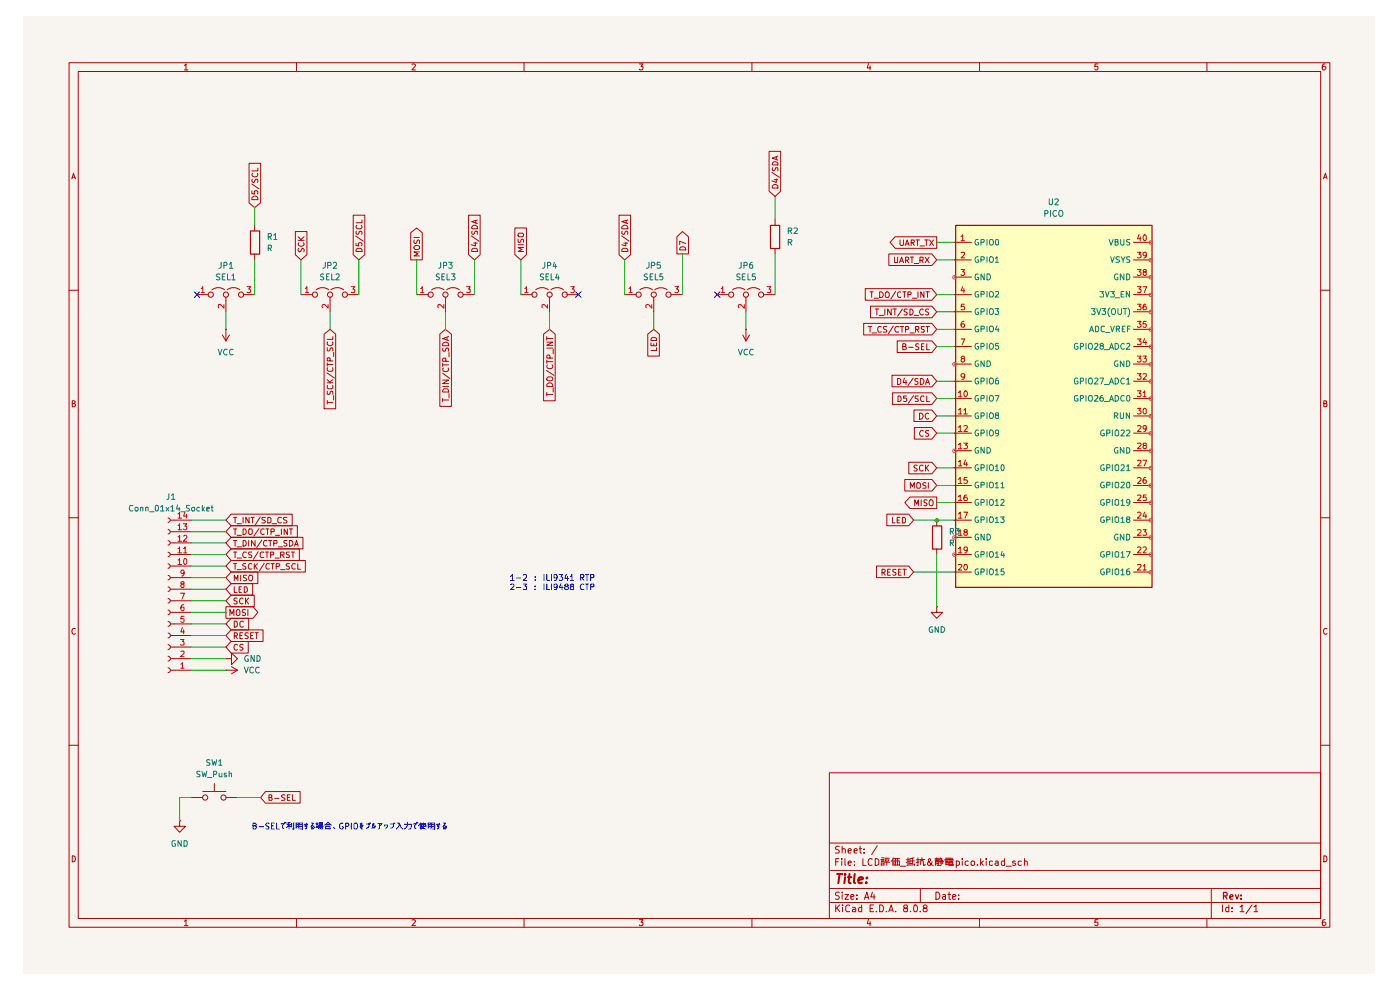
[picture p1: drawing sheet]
<svg xmlns="http://www.w3.org/2000/svg" width="297mm" height="210mm" viewBox="0 0 297 210" stroke-linecap="round" stroke-linejoin="round" font-family="sans-serif">
<path d="M5 3.4h286.8v203.2h-286.8z" fill="#f8f4f0"/>
<g fill="none" stroke="#b50000" stroke-width=".21">
<path d="M14.7 13.3h267.4v183.4h-267.4zM16.6 15.2h263.6v179.6h-263.6zM39.1 13.9l.4-.3v1.2M39.1 14.8h.8M62.9 13.3v1.9M87.4 13.6h.5l.2 .2-.7 1h.7M111.2 13.3v1.9M135.6 13.6h.8l-.4 .5h.3l.1 .1-.1 .5-.5 .1-.2-.1M159.5 13.3v1.9M184.2 13.5l-.2 .9h.7M184.6 14v.8M207.8 13.3v1.9"/>
<path d="M232.9 13.6h-.6l-.1 .6 .6-.1 .1 .6-.1 .1h-.4l-.2-.1M256 13.3v1.9M281.1 13.6h-.4l-.2 1 .3 .2h.2l.3-.2v-.4l-.2-.1h-.5l-.1 .1M15.2 37.9l.4-1.1 .4 1.1M15.3 37.6h.6M280.8 37.9l.4-1.1 .3 1.1M280.8 37.6h.6M14.7 61.6h1.9M280.2 61.6h1.9M15.3 85.6h.5l.1-.2v-.3l-.6-.1v1.3l.6-.1 .1-.3-.2-.3M280.8 85.6h.5l.1-.2v-.3l-.6-.1v1.3l.6-.1 .1-.3-.2-.3M14.7 109.8h1.9"/>
<path d="M280.2 109.8h1.9M16 133.4l-.2-.1a.65 .65 0 0 0-.6 .6 .65 .65 0 0 0 .6 .6l.2-.1M281.5 133.4l-.2-.1a.65 .65 0 0 0-.6 .6 .65 .65 0 0 0 .6 .6l.2-.1M14.7 158.1h1.9M280.2 158.1h1.9M175.9 163.9h104.3v30.9h-104.3zM175.9 178.8h104.3M178.1 179.6l-.5-.1-.3 .2v.4l.5 .2 .3 .4-.2 .2h-.7M178.7 179.5v1.4M182.5 179.5v1.3v.1h.3M186.1 179.4l-1.2 1.9M15.3 181.5a.64 .64 0 0 1 .7 .7 .64 .64 0 0 1-.7 .6z"/>
<path d="M39.1 195.4l.4-.3v1.3M39.1 196.4h.8M62.9 194.8v1.9M87.4 195.2l.5-.1 .2 .2-.7 1.1h.7M111.2 194.8v1.9M135.6 195.1h.8l-.4 .5h.3l.1 .2-.1 .5-.5 .1-.2-.2M159.5 194.8v1.9M175.9 191.4h104.3M175.9 188.5h104.3M175.9 184.7h104.3M177.3 192v1.4M177.3 182.8h.5"/>
<path d="M177.6 192.6l.5 .8M178 182.1h-.7v1.5M178.1 189.3l-.5-.1-.3 .2v.4l.5 .2 .3 .4-.3 .4-.6-.1M178.1 192l-.8 .8M178.6 182.1v.2M178.6 182.6v1M178.7 189.2v.2M178.7 180.2l.2-.2 .4 .2v.7M178.7 189.8v1M178.7 192v.1M178.7 192.5v.9M179.2 189.8h.8l-.8 1h.8"/>
<path d="M179.2 182.1v1.3l.2 .2M179.9 183.1l.7-.1-.2-.4-.5 .2v.6l.3 .2 .3-.1M179.9 180.5l.7-.1-.2-.4-.5 .2v.6l.1 .1h.5M180.3 192.1l-.5-.1-.4 .3 .1 .9 .2 .2 .6-.1M180.5 190.3l.7-.2-.1-.3h-.6v.9h.6M180.9 192.5h.4l.2 .2v.7h-.6v-.4l.6-.2M181.2 180.5l.7-.1-.1-.3-.4-.1-.2 .2 .1 .7h.5M181.3 183.5v.1M181.3 182.7v.1M181.8 190.6v.2M181.8 189.8v.2M182.3 180h.5"/>
<path d="M182.8 192v1.4h-.5l-.2-.7 .3-.2h.4M183.1 182.1v1.5h.6M183.3 180.9h.1M183.3 180.1v.1M183.4 190.8l.5-1.6 .4 1.6M183.5 190.3h.7M184.2 195l-.2 .9h.7M184.6 195.5v.9M184.6 192.7h.5M185 182.3a.55 .55 0 0 0-.7 0 .55 .55 0 0 0-.1 .7v.4l.4 .2 .4-.1M185.1 189.2l-.4 1.1h1M185.3 192h-.7v1.4h.7"/>
<path d="M185.4 189.8v1M185.7 182.1h.3l.4 .4v.7l-.4 .4h-.3zM185.9 193.3v.1M186.6 192a.81 .81 0 0 1 .9 .4 .81 .81 0 0 1-.3 1h-.6zM186.9 182.3h.6M186.9 183.5h.6v-.4h-.6v.5M186.9 182.5h.6M186.9 182.7h.6M187 182h.5M187.5 182.9h1.2M187.7 182h.9M187.8 182.3l.1 .4"/>
<path d="M188 193.3v.1M188.1 182v1.6M188.6 193.4l.5-1.4 .4 1.4M188.6 182.3l-.2 .4M188.7 193.1h.7M189.4 182.3v1.3M189.5 182l-.1 .4-.3 .3M189.6 182.1h1.2M189.7 183.6v-1h1.1v1M189.7 183.5h1.1M190 193.3v.1M190 182.1v1.4"/>
<path d="M190.4 182.1v1.4M191 183.7h1.1M192 192.6l-.2-.1v-.4l.2-.1h.5v.5l-.7 .2-.1 .2 .2 .5h.6v-.5l-.2-.3M192.3 182.4h.6M192.6 182v1.6h-.2M192.9 183.5h.7M192.9 182.7l-.6 .3M193 182.6h1M193 182.1v1.1M193.1 193.3v.1M193.6 182l.1 1.4M193.6 183.1l-.8 .1"/>
<path d="M193.9 182l-.8 .1M194 192h.1a.87 .87 0 0 1 .3 1.4l-.5-.1-.1-.8zM194.1 183.2l-.1 .4-.1-.1M194.4 182.4h.6M194.7 182v1.6h-.2M195 182.8l-.6 .2M195.1 182.3h1.1M195.2 193.3v.1M195.2 188.5v2.9M195.6 182v.2M196.2 192.6l-.4-.3 .2-.3h.4l.3 .3-.3 .3-.5 .1-.1 .4 .2 .3 .6-.1 .1-.4-.3-.3M196.3 183.3l-.1 .3h-.3l-.1-1h-.5l-.1 .8"/>
<path d="M197.7 182.8l-.3 .7h-.5v-.6l.5-.5-.1-.3-.3 .1a1.08 1.08 0 0 0 .7 1.3l.3 .1M198.4 182.4h.7l.4-.3h.3l-.1 .3M198.4 182.1h.7M198.4 182.6h.7M198.5 183.6v-.9h.6v.9h-.3M198.5 183.1h.6M198.5 183.2h.6M198.5 189.2a.77 .77 0 0 1 .9 .8 .77 .77 0 0 1-.9 .8zM198.7 182v.6M199.1 182.7h1.1M199.3 182.5h.7v.6M199.3 183.6h.3"/>
<path d="M199.3 183.1h.7M199.5 182l-.1 .3M199.6 182.5v1.1M200 189.8h.6v1M200.5 182.6v-.3h1.7v.3M200.6 190.1l-.7 .2 .3 .5 .4-.1M200.6 182h1.5M200.6 182.7h.5M200.7 183.4h1.4v-.5h-1.4v.6M200.7 182.5h.4M200.7 183.1h1.4M201.1 189.8h.6"/>
<path d="M201.3 189.2v1.5l.4 .1M201.3 182.9v.7h.9l.1-.2M201.3 182v.7M201.5 182.5h.5M201.5 182.7h.6M202.1 190.3l.7-.2-.1-.3h-.6v.9h.6M202.9 182.7l.3-.1 .3 .3v.6h-.6M202.9 182.6v1.5M203.4 190.6v.2M203.4 189.8v.2M204.1 182.1v.2M204.1 182.6v1"/>
<path d="M205.4 182.7l-.3-.1-.4 .3 .1 .6h.6M206.1 182.7h.6v.8h-.6zM207.4 183.5v.1M207.8 194.8v1.9M208 182.1v1.5M208.2 183.1l.4 .5M208.6 182.6l-.6 .5M209.2 182.1v.2M209.2 182.6v1M210.6 182.7h-.7v.8h.7M211.2 182.7h.6v.9M211.8 183l-.6 .1-.1 .1 .2 .4 .5-.1"/>
<path d="M213.1 182.7l-.4-.1-.3 .3 .1 .6h.6M213.1 182.1v1.5M213.4 183.7h1.2M215.4 182.7l-.3-.1-.3 .3 .1 .2h.5l.1 .3-.3 .2-.4-.1M216.7 182.7l-.5-.1-.2 .3 .1 .6h.6M217.3 182.7l.4-.1 .2 .2v.8M217.3 182.1v1.5M232.9 195.1h-.6l-.1 .6 .6-.1 .1 .6-.1 .2h-.4l-.2-.2M256 194.8v1.9M257 188.5v6.3M259.3 192v1.4M260.7 192v1.4h-.6v-.9h.6"/>
<path d="M261.4 193.3v.1M261.4 192.5v.2M263.1 192.4l.3-.2 .1-.2v1.4M263.1 193.4h.8M265.6 192l-1.3 1.8M266 192.4l.5-.4v1.4M266 193.4h.8M280.8 181.5a.64 .64 0 0 1 .7 .7 .64 .64 0 0 1-.7 .6zM281.1 195.1l-.4 .1-.2 .9 .3 .3h.2l.3-.3v-.3l-.2-.2h-.5l-.1 .2"/>
</g>
<path d="M259.6 190h.6l.1-.5-.2-.2h-.5v1.4M259.9 190l.4 .7M260.9 190.3l.7-.2-.2-.3-.4 .1-.1 .7 .1 .1h.5M262.1 189.8l.3 .9 .4-.9M263.3 190.6v.1M263.3 189.9v.1" fill="none" stroke="#b50000" stroke-width=".25"/>
<path d="M177.6 185.4h1.1M178.1 185.4l-.3 1.9M179.3 185.4v.2M179.3 186.1l-.2 1.2M179.9 186.1h.7M180.2 185.4l-.2 1.6 .1 .3h.4M181.3 185.4l-.2 1.6 .3 .3M182.1 186.7l.9-.2v-.3a.6 .6 0 0 0-.8 .1v1h.6M183.8 187.2v.1M183.9 186.2h.1l-.1 .1v-.1v.1" fill="none" stroke="#b50000" stroke-width=".42"/>
<path d="M202.7 47.8h41.7v76.8h-41.7z" fill="#ffffc0"/>
<g fill="none" stroke="#b50000" stroke-width=".21">
<path d="M52.8 34.6h2.5v8.4l-1.3 1-1.2-1zM53.4 39l1.6 1.1M53.5 38l-.1 .5 .3 .2 .3-.2 .2-.5h.4v.7M53.6 36.8h-.1a.61 .61 0 0 0 .3 .7 .61 .61 0 0 0 .7-.1l.2-.3-.1-.3M54.7 35.7v.6h-1.3M163.2 32.1h2.4v8.5l-1.2 1.1-1.2-1.1zM163.8 36.6l1.6 1M163.9 39.4a.72 .72 0 0 1 1.1 0v.5h-1.2zM163.9 35.6l-.1 .4 .3 .3 .3-.3 .2-.4h.3l.1 .7M164 34.4h.9l.1 .2v.4h-1.2zM164.3 38.1h.7M164.7 37.9v.8l-.9-.3"/>
<path d="M164.7 33.3v.6M165 33.1l-1.2 .4 1.2 .5M53.4 40.5v.6l.6 .1v-.7h.6v.7M53.5 41.8a.66 .66 0 0 1 .8-.2 .66 .66 0 0 1 .4 .7h-1.3zM54 47.8v1.2M54 53.9v1.2M62.7 49.1h2.4v4.9l-1.3 1.1-1.1-1.1zM63.3 51h1.2M63.3 50.2l.7 .8M63.3 52.7v.5l.2 .2 .3-.1 .4-.6 .3 .2-.1 .5M63.4 51.5l-.1 .2a.6 .6 0 0 0 .6 .5 .6 .6 0 0 0 .5-.6v-.1M64.5 50.2l-.7 .6"/>
<path d="M74.9 45.6h2.5v8.4l-1.3 1.1-1.2-1.1zM75.4 50.1l1.7 1.1M75.5 51.6v.5l.6 .1-.1-.6h.7l.1 .4-.2 .2M75.6 49v.6h.4l.2-.5 .3-.1 .3 .3-.1 .4M75.7 52.8h.9l.2 .6h-1.3zM75.7 47.8l-.2 .4 .4 .3h.6l.2-.1 .1-.4-.2-.2M76.8 46.7v.6h-1.3M87.1 49.4l1.3-1 1.2 1v5.7h-2.5zM87.8 50.4h1.2M87.9 52.3a.87 .87 0 0 1 1.1 0v.5a.77 .77 0 0 1-1.2-.2zM87.9 50.9v.7h.4l.2-.5 .3-.2 .2 .2v.6M89 53.4h-1.2l.9 .5-.9 .4h1.2"/>
<path d="M99.4 45.6h2.5v8.4l-1.2 1.1-1.3-1.1zM100 50.1l1.6 1.1M100.2 52.8l.1-.1h.7l.3 .1v.6h-1.2zM100.2 49v.6h.4a.47 .47 0 0 1 .2-.4 .47 .47 0 0 1 .5-.1v.6M100.2 48a.72 .72 0 0 1 1.1 0v.5h-1.2zM100.5 51.6h.8M100.8 51.4v.8l-.8-.3M100.9 46.7v.6M101.3 46.7l-1.2 .3 1.2 .4M109.2 48.4h2.5v5.6l-1.2 1.1-1.3-1.1zM109.9 50.7v.6a.47 .47 0 0 0 .5 0 .47 .47 0 0 0 .2-.5h.4v.6M109.9 49.6l.2-.1h.8l.2 .5-.2 .2h-.8l-.2-.1z"/>
<path d="M109.9 51.9h1.2M111.1 52.5h-1.2l.8 .4-.8 .5h1.2M131.3 45.6h2.5v8.4l-1.3 1.1-1.2-1.1zM131.9 50.1l1.5 1.1M132 52.8l.3-.1h.5l.3 .1 .1 .6h-1.3zM132 49v.6h.5l.2-.5 .2-.1 .3 .3-.1 .4M132 48a.66 .66 0 0 1 .8-.2 .66 .66 0 0 1 .4 .7h-1.3zM132.3 51.6h.9M132.8 51.4v.8l-.9-.3M132.8 46.7v.6M133.2 46.7l-1.3 .3 1.3 .4M143.6 50.2l1.2-1.1 1.3 1.1v3.7h-2.5z"/>
<path d="M144.4 52.4h.9l.2 .6h-1.3zM145.5 51.7l-1.3-.5v.7M164.4 46.5v1.3M164.4 52.7v1.2M188.6 53.9h9.1l1 1.2-1 1.2h-9.1zM189.7 54.5l.1 1.2 .6-.1v-1.1M189.9 50.2h8.8v2.5h-8.8l-1.1-1.3zM190.8 55.7l.5-1.2 .4 1.2M190.9 50.9v.9l.3 .3 .4-.1 .1-.2v-.9M190.9 55.4h.6M192 52.1l.5-1.2 .4 1.2M192.1 55.2h.4l.3-.2-.1-.4-.6-.1v1.2"/>
<path d="M192.2 51.7h.6M192.4 55.2l.4 .5M193.1 54.5h.7M193.3 51.5l.6-.1v-.5h-.6v1.2M193.5 54.5v1.2M193.6 51.5l.4 .6M194 55.9h.9M194.3 50.9h.8M194.7 50.9v1.2M195.2 55.2h.5l.1-.2v-.4l-.6-.1v1.2M195.2 52.2h.9M195.5 55.2l.3 .5"/>
<path d="M196.2 50.9h.7M196.3 54.5l.8 1.2M196.5 50.9v1.2M197.1 54.5l-.8 1.2M197.2 50.9l.8 1.2M198 50.9l-.8 1.2M202.4 51.4h3.7M202.4 55.1h3.7M202.4 58.8h3.7M240.5 51.4h3.6M240.5 55.1h3.6M240.5 58.8h3.6"/>
<path d="M41.7 62.5h2.5M45 61.5a2.17 2.17 0 0 1 2.7 0M47.2 71l.7 1.3M47.9 69.9h.1M47.9 63v3.1M47.9 69.9v2.4M48.2 61.5a2.17 2.17 0 0 1 2.7 0M48.7 71l-.8 1.3M51.6 62.5h2.4M63.8 62.5h2.5M67.1 61.5a2.17 2.17 0 0 1 2.7 0M68.8 70.9l1.2-1 1.2 1v15.8h-2.4z"/>
<path d="M69.3 79.1l1.7 1.1M69.4 73.8l.1 .6h.4l.4-.6h.3v.6M69.4 77v.7M69.4 77.3h1.2M69.5 78l-.1 .6 .3 .2h.7l.2-.2-.1-.6M69.5 72.6l-.1 .5 .5 .2 .7-.2-.1-.5M70 76.6v-.6h-.6v.6h1.2M70 63v3.1M70.2 61.5a2.17 2.17 0 0 1 2.7 0M70.6 71.4v.6h-1.2M70.8 74.7v.9M73.7 62.5h2.4"/>
<path d="M88.4 62.5h2.5M91.6 61.5a2.14 2.14 0 0 1 2.6 0M93.3 70.9l1.2-1 1.3 1v15.3h-2.5zM93.9 77.1v.6M93.9 79.2l1.5 1.1M93.9 77.4h1.3M94 73.8l-.1 .5 .3 .2 .3-.1 .2-.6h.4v.7M94 72.8a.66 .66 0 0 1 .8-.2 .66 .66 0 0 1 .4 .7h-1.3zM94.1 78.1l-.2 .2a.65 .65 0 0 0 .6 .5 .65 .65 0 0 0 .7-.5l-.1-.2M94.5 63v3.1M94.6 76.6l-.1-.6h-.4l-.2 .1v.5h1.3M94.8 61.5a2.17 2.17 0 0 1 2.6 0"/>
<path d="M94.8 71.6v.5M95.2 71.4l-1.3 .4 1.3 .4M95.3 74.8v.9M98.2 62.5h2.5M110.5 62.5h2.5M113.6 61.5a2.17 2.17 0 0 1 2.7 0M115.3 70.9l1.3-1 1.2 1v14.1h-2.5zM115.9 78.6l1.6 1M116 72.6h1.3l-1.3 .6h1.3M116 71.4v.7M116 76.4v.7M116 76.7h1.3"/>
<path d="M116 73.8h1.3M116 71.8h1.3M116.1 77.4l-.1 .4 .3 .4 .8-.1 .2-.3-.2-.4M116.6 63v3.1M116.7 76l-.1-.6h-.5l-.1 .6h1.3M116.9 61.5a2.17 2.17 0 0 1 2.6 0M117.4 74.1v.9M120.2 62.5h2.5M132.5 62.5h2.5M135.7 61.5a2.17 2.17 0 0 1 2.7 0M137.4 70.9l1.3-1 1.2 1v4.6h-2.5zM138.1 72.7v.6h1.2v-.6"/>
<path d="M138.3 71.6h.8l.2 .2v.4h-1.2zM138.7 63v3.1M138.7 72.9v.4M138.9 61.5a2.14 2.14 0 0 1 2.6 0M139.3 73.8v.6h-1.2M142.3 62.5h2.5M152.2 62.5h2.4M155.4 61.5a2.14 2.14 0 0 1 2.6 0M157.6 71l.6 1.3M158.2 69.9h.1M158.2 63v3.1M158.2 69.9v2.4"/>
<path d="M158.5 61.5a2.17 2.17 0 0 1 2.7 0M159 71l-.8 1.3M162 62.5h2.4M183.2 68.6h14.5l1 1.3-1 1.1h-14.5zM183.6 61.2h14.1l1 1.3-1 1.2h-14.1zM184.2 69.3h.7M184.6 69.3v1.2M184.6 61.9h.7M184.7 65h13l1 1.1-1 1.3h-13zM184.9 61.9v1.2M185 70.6h.9M185.4 63.3h1"/>
<path d="M185.7 65.5h.7M186 65.5v1.3M186.5 66.9h1M186.6 61.9a.66 .66 0 0 1 .7 .4 .66 .66 0 0 1-.2 .8h-.5zM186.9 69.4v-.1a.66 .66 0 0 0-.7 .4 .66 .66 0 0 0 .2 .8l.5-.1M187.7 65.5v1.3M187.9 62.1l.2-.2 .4 .1a.87 .87 0 0 1 0 1.1h-.5l-.2-.3zM188.1 69.3h-.6l-.1 .2 .2 .4h.3l.2 .4-.1 .2h-.6M189.1 65.5v1.3l-.8-1.3v1.3M189.2 79.6h8.5l1 1.3-1 1.2h-8.5zM189.4 65.5h.8M189.5 69.2l-1 1.6"/>
<path d="M189.8 65.5v1.3M190 61.8l-1 1.6M190.3 72.3h7.4l1 1.2-1 1.3h-7.4zM190.6 69.4l-.5-.1-.3 .5 .3 .7 .5-.1M190.9 69.3h.8M191.1 62a.45 .45 0 0 0-.7 .2v.6l.2 .3 .5-.1M191.4 69.3v1.2M191.4 65.5l-1 1.6M191.5 73.5l.6-.1v-.4l-.6-.1v1.3h.5l.3-.4-.4-.3M191.5 61.9h.7M191.9 61.9v1.2M192.1 69.9h.5l.2-.2-.2-.4h-.5v1.2"/>
<path d="M192.5 65.6l-.5-.1-.2 .3 .1 .3 .6 .2v.3l-.2 .2-.5-.1M192.6 62.5h.6v-.5l-.6-.1v1.2M192.8 73.7h.9M193 65.5a.64 .64 0 0 1 .7 .7 .64 .64 0 0 1-.7 .6zM193 70.6h1M193.6 63.3h.9M194 66.9h.9M194.2 69.9h.6l.1-.5-.7-.1v1.2M194.5 69.9l.4 .6M194.7 61.9v1.2M194.9 73l-.4-.1-.3 .3 .1 .2 .6 .3v.3l-.2 .2-.5-.1M195.5 73.5h.3"/>
<path d="M195.8 65.7l-.1-.2a.6 .6 0 0 0-.6 .7 .6 .6 0 0 0 .7 .5v-.1M196 61.9v1.2l-.7-1.2v1.2M196 72.9h-.5v1.3h.5M196.1 69.3h-.6a.47 .47 0 0 0 0 .5 .47 .47 0 0 0 .5 .1v.6h-.6M196.4 69.3h.8M196.4 61.9h.8M196.6 72.9v1.3h.6M196.8 61.9v1.2M196.8 69.3v1.2M197 65.6l-.4-.1-.3 .3 .1 .3 .5 .2v.4h-.6M202.4 62.5h3.7M202.4 77.2h3.7"/>
<path d="M202.4 73.5h3.7M202.4 69.9h3.7M202.4 66.1h3.7M240.5 62.5h3.6M240.5 77.2h3.6M240.5 73.5h3.6M240.5 69.9h3.6M240.5 66.1h3.6M69.4 83l.1 .7h.4l.4-.7 .3 .1v.6M69.4 84.9v.8M69.4 85.4h1.2M69.4 81.2h1.2"/>
<path d="M69.4 80.5l.7 .7M69.5 81.8l-.1 .5 .3 .2h.7l.2-.2-.1-.5M70.6 80.5l-.7 .5M70.8 83.9v.9M93.9 80.6h1.3l-1.3 .8h1.3M93.9 84.5v.7M93.9 84.8h1.3M93.9 82h1.3M94.1 82.6h.9l.2 .6h-1.3zM95.3 83.5v.9M116 83.2v.8M116 83.7h1.3"/>
<path d="M116.1 81.5a.67 .67 0 0 1 .8-.2 .67 .67 0 0 1 .4 .7h-1.3zM116.1 80.1l.7-.2 .4 .2 .1 .3-.2 .3-.7 .1-.3-.2zM117.4 82.2v1M189.3 83.3h8.4l1 1.2-1 1.3h-8.4zM190.4 80.3l.5 .1 .2 .2v.6l-.3 .3h-.4zM190.5 84h.4a.66 .66 0 0 1 .3 .8 .66 .66 0 0 1-.7 .4zM191.9 80.2l-.3 .9h.8M192.2 80.7v.8M192.3 84h-.6v.5l.4-.1 .3 .3-.1 .4h-.6M192.8 98.1h4.9l1 1.1-1 1.3h-4.9zM193.7 80.2l-1.1 1.6M193.8 83.9l-1.1 1.6"/>
<path d="M193.9 87h3.8l1 1.2-1 1.2h-3.8zM194 90.7h3.7l1 1.2-1 1.2h-3.7zM194.6 98.7h-.6v.5l.5 .2 .1 .3-.3 .2-.4-.1M194.7 80.4l-.4-.1-.2 .2v.3l.6 .2v.4l-.2 .1h-.4M194.8 84l-.7 .1v.3l.7 .4-.2 .4-.5-.1M195.1 87.6a.65 .65 0 0 1 .7 .7 .65 .65 0 0 1-.7 .6zM195.2 80.3a.65 .65 0 0 1 .8 .6 .65 .65 0 0 1-.8 .6zM195.8 98.8l-.3-.2-.4 .4v.6l.1 .2 .4 .1 .2-.1M195.8 91.5v-.1a.58 .58 0 0 0-.7 .5 .58 .58 0 0 0 .7 .6M196 84.1l-.5-.1a.61 .61 0 0 0-.2 .8 .61 .61 0 0 0 .7 .3M196.3 81.5l.5-1.2 .4 1.2M196.3 98.6v1.3"/>
<path d="M196.4 81.1h.6M196.5 99.2l.5 .7M196.6 84v1.2h.6M197 91.4l-.4-.1-.3 .2 .1 .4 .5 .1v.5h-.6M197 87.7a.57 .57 0 0 0-.7 .5 .57 .57 0 0 0 .6 .6l.1-.1M197 98.6l-.7 .8M202.4 84.5h3.7M202.4 88.2h3.7M202.4 91.9h3.7M202.4 95.6h3.7M202.4 99.2h3.7M202.4 80.9h3.7"/>
<path d="M240.5 84.5h3.6M240.5 88.2h3.6M240.5 91.9h3.6M240.5 95.6h3.6M240.5 99.2h3.6M240.5 80.9h3.6M35.6 109.9a.47 .47 0 0 1 .5 .4 .47 .47 0 0 1-.5 .5M35.6 112.3a.47 .47 0 0 1 .5 .5 .47 .47 0 0 1-.5 .5M35.6 114.7a.47 .47 0 0 1 .5 .5 .47 .47 0 0 1-.5 .4M35.6 117.1a.47 .47 0 0 1 .5 .5 .47 .47 0 0 1-.5 .5M35.6 119.6a.47 .47 0 0 1 .5 .5 .47 .47 0 0 1-.5 .4M36.2 110.3h4.4"/>
<path d="M36.2 117.6h4.4M36.2 112.8h4.4M36.2 115.2h4.4M49 111.5h14.1v2.5h-14.1l-1.1-1.2zM49 109.1h13v2.4h-13l-1.1-1.2zM49 114h15.3v2.4h-15.3l-1.1-1.2zM49 118.9h15.8v2.4h-15.8l-1.1-1.2zM49 116.4h14.5v2.5h-14.5l-1.1-1.3zM49.5 112.2h.7M49.5 109.7h.7M49.5 114.7h.7M49.5 119.6h.7"/>
<path d="M49.5 117.1h.7M49.9 109.7v1.2M49.9 112.2v1.2M49.9 114.7v1.1M49.9 117.1v1.2M49.9 119.6v1.1M50.3 113.6h.9M50.3 111.1h.9M50.3 116h.9M50.3 118.4h.9M51.6 112.2h.4a.66 .66 0 0 1 .2 .7 .66 .66 0 0 1-.6 .5zM51.6 114.7h.4a.66 .66 0 0 1 .2 .7 .66 .66 0 0 1-.6 .4z"/>
<path d="M51.6 109.7v1.2M52.2 119.6h-.5l-.2 .1 .2 .4 .5 .2v.4h-.7M52.2 117.2l-.5-.1a.61 .61 0 0 0-.2 .8 .61 .61 0 0 0 .7 .3M52.8 112.4l.1-.2h.4l.2 .2v.8l-.2 .2-.5-.2zM52.8 114.7v1.1M52.8 109.7v1.2l-.6-1.2v1.2M53.3 109.7h.6M53.4 119.6h-.5a.61 .61 0 0 0-.2 .8 .61 .61 0 0 0 .7 .3M53.4 117.1l-.6 .1v.3l.6 .5-.2 .3-.4-.1M53.6 109.7v1.2M53.9 119.6v1.1M54.1 114.7v1.1l-.8-1.1v1.1"/>
<path d="M54.6 119.6l-.7 .6M54.8 117l-1 1.6M55 112.1l-1.1 1.6M55.2 109.7l-1 1.6M55.5 114.6l-1.1 1.6M56 117.2l-.6-.1-.2 .3v.6a.52 .52 0 0 0 .8 .2M56.1 112.3l-.6-.1a.61 .61 0 0 0-.2 .8 .61 .61 0 0 0 .8 .3M56.1 119.5l-1.1 1.6M56.3 109.7h-.6l-.2 .2 .3 .4h.3l.2 .3-.2 .3h-.6M56.3 117.1h.7M56.4 112.2h.7M56.6 114.7h-.5a.61 .61 0 0 0-.2 .7 .61 .61 0 0 0 .7 .4"/>
<path d="M56.6 117.1v1.2M56.7 112.2v1.2M56.8 109.7h.4l.3 .3v.7l-.3 .2h-.4zM57 114.7h.7M57.2 119.6h-.6a.61 .61 0 0 0-.2 .8 .61 .61 0 0 0 .8 .3M57.3 114.7v1.1M57.4 117.7h.6v-.6h-.6v1.2M57.5 112.8h.6l.1-.5-.7-.1v1.2M57.5 119.6h.7M57.7 111.1h1M57.8 119.6v1.1M58.1 115.2h.6l.1-.5h-.7v1.1"/>
<path d="M58.3 118.4h1M58.4 113.6h1M59 116h.9M59.5 117.7h.6l.2-.4-.2-.2h-.6v1.2M59.7 109.8l-.5-.1-.3 .3v.7l.3 .2 .5-.1M59.7 112.2v1.2M59.9 117.7l.4 .6M60.9 109.7h-.6l-.2 .2 .3 .4h.2l.3 .3-.2 .3h-.6M60.9 114.7h-.6a.47 .47 0 0 0 0 .4 .47 .47 0 0 0 .5 .2l.1 .5h-.7M61 112.2v1.2l-.7-1.2v1.2M61.4 114.7h.5a.66 .66 0 0 1 .2 .7 .66 .66 0 0 1-.7 .4zM61.4 119.6h-.5l-.2 .1 .2 .4 .5 .2v.4h-.7"/>
<path d="M61.4 117.1h-.5l-.2 .2 .3 .4 .4 .2v.3h-.7M61.4 112.2h.7M61.7 112.2v1.2M61.8 117.1h.7M62.2 117.1v1.2M62.5 115.8l.4-1.1 .4 1.1M62.6 115.5h.6M62.7 119.6h-.5a.61 .61 0 0 0-.3 .8 .61 .61 0 0 0 .8 .3M63.2 119.6v1.1h.6M188.1 109.1h4.7l1 1.2-1 1.2h-4.7zM189.3 109.7v1.2h.6M190.3 110.3h.5"/>
<path d="M190.9 109.7h-.6v1.2h.6M191.4 109.7h.5l.2 .3v.7l-.2 .2h-.5zM191.9 101.7h5.8l1 1.3-1 1.2h-5.8zM193 105.4h5.7v2.5h-5.7l-1.1-1.3zM193.1 103.6v-1.2l.5 .8 .4-.8v1.2M194.1 107.3v-1.3l.4 .9 .3-.9v1.3M194.5 102.5l.2-.1 .5 .1v.9l-.1 .2h-.4l-.2-.2zM195.4 106v1.3M196.4 102.5l-.4-.1-.2 .2v.3l.6 .2v.4l-.6 .1M196.7 106.1l-.5-.1-.2 .2v.3l.7 .4-.3 .4-.4-.1M196.9 102.4v1.2M197.2 106.2l.5-.2a.86 .86 0 0 1 0 1.3 .46 .46 0 0 1-.6-.4z"/>
<path d="M198.7 110.3v1.2M198.7 116.4v1.2M202.4 110.3h3.7M202.4 103h3.7M202.4 106.6h3.7M202.4 114h3.7M202.4 117.6h3.7M240.5 110.3h3.6M240.5 103h3.6M240.5 106.6h3.6M240.5 114h3.6M240.5 117.6h3.6"/>
<path d="M35.6 122.1a.47 .47 0 0 1 .5 .4 .47 .47 0 0 1-.5 .5M35.6 124.5a.47 .47 0 0 1 .5 .5 .47 .47 0 0 1-.5 .4M35.6 127a.47 .47 0 0 1 .5 .4 .47 .47 0 0 1-.5 .5M35.6 129.4a.47 .47 0 0 1 .5 .5 .47 .47 0 0 1-.5 .5M35.6 131.8a.51 .51 0 0 1 .6 .5 .51 .51 0 0 1-.6 .6M35.6 134.3a.51 .51 0 0 1 .6 .5 .51 .51 0 0 1-.6 .5M35.6 136.7a.51 .51 0 0 1 .6 .6 .51 .51 0 0 1-.6 .5M35.6 139.2a.51 .51 0 0 1 .6 .5 .51 .51 0 0 1-.6 .5M36.2 125h4.4M36.2 120.1h4.4M36.2 122.5h4.4M36.2 127.4h4.4"/>
<path d="M36.2 129.9h4.4M36.2 132.3h4.4M36.2 134.8h4.4M36.2 137.3h4.4M36.2 139.7h4.4M47.9 139.7h1.2v-1.2l1.3 1.2-1.3 1.3v-1.3M47.9 139.7h.1M47.9 128.7h5.8l1 1.2-1 1.3h-5.8zM48.8 130.6v-1.3l.4 .9 .4-.9v1.3M49 126.3h4.9v2.4h-4.9l-1.1-1.3zM49 123.8h4.6v2.5h-4.6l-1.1-1.3zM49 121.3h5.7v2.5h-5.7l-1.1-1.3z"/>
<path d="M49 133.6h6.8v2.5h-6.8l-1.1-1.3zM49 131.2h3.8v2.4h-3.8l-1.1-1.3zM49 136.1h3.7v2.4h-3.7l-1.1-1.2zM49.7 124.5v1.2h.6M49.7 123.2v-1.2l.4 .9 .4-.9v1.2M49.7 134.9l.6-.1v-.5l-.6-.1v1.3M49.7 131.8a.64 .64 0 0 1 .7 .6 .64 .64 0 0 1-.7 .6zM50 134.9l.4 .6M50.3 126.9l-.4-.1-.3 .3 .1 .3 .6 .2v.4h-.7M50.3 120.8h.9M50.4 136.8l-.3-.1a.65 .65 0 0 0-.5 .6 .65 .65 0 0 0 .5 .6l.3-.1M50.4 129.3h.2l.3 .3v.8l-.3 .2-.5-.2v-.8z"/>
<path d="M50.7 125h.4M50.9 134.8h.4M51.1 122v1.2M51.2 124.5h-.5v1.2h.5M51.5 134.2h-.6v1.3h.6M51.6 127l-.1-.1a.61 .61 0 0 0-.7 .3 .61 .61 0 0 0 .1 .7l.3 .2 .4-.1M51.6 136.7h-.5l-.2 .1v.4l.7 .4-.3 .3h-.4M51.7 131.9l-.5-.1-.3 .3 .1 .8 .2 .1 .5-.1M51.8 124.5h.4a.66 .66 0 0 1 .3 .7 .66 .66 0 0 1-.7 .5zM52.1 129.4l-.4-.1-.3 .3 .1 .3 .6 .2v.4h-.7M52.1 126.8v1.3M52.2 127.4l.6 .7"/>
<path d="M52.3 122l-.6 .1v.3l.6 .5-.2 .3-.4-.1M52.6 129.3v1.3M52.7 134.3l-.5-.1-.2 .2v.3l.7 .4-.3 .4-.4-.1M52.8 126.8l-.7 .8M53.2 134.8h.4M53.8 134.2h-.6v1.3h.6M54.1 120.1l.5 .6M54.1 134.2h.7M54.4 134.2v1.3M58.6 120.2l.7-.1 .1-.4-.2-.1h-.6v1.1M59.5 120.8h1M185.9 120.1h6.9l1 1.2-1 1.2h-6.9z"/>
<path d="M187.1 121.4l.6-.1v-.5l-.6-.1v1.3M187.4 121.4l.4 .6M188.3 121.3h.4M188.9 120.7h-.6v1.3h.6M190.1 120.8h-.7v.5l.6 .1 .1 .2-.3 .4-.4-.1M190.6 121.3h.4M191.2 120.7h-.6v1.3h.6M191.5 120.7h.8M191.9 120.7v1.3M198.7 128.7v1.2h1.3l-1.3 1.3-1.2-1.3h1.2M198.7 128.7h.1M202.4 121.3h3.7"/>
<path d="M240.5 121.3h3.6M35.6 141.7a.51 .51 0 0 1 .6 .5 .51 .51 0 0 1-.6 .5M36.2 142.2h4.4M47.9 142.2h.1M47.9 142.2h2.5M49.1 141.4l1.3 .8M50.4 142.2l-1.3 .7M38.1 174.1v1.2h1.3l-1.3 1.2-1.2-1.2h1.2M38.1 174.1h.1M40.6 169.2h2.4M43 167.9h4.9M45.5 166.2v1.7"/>
<path d="M47.9 169.2h2.5M56.3 167.9h7.4v2.5h-7.4l-1-1.2zM57.1 169.2h.4l.2-.2v-.3l-.6-.1v1.2h.6v-.4l-.2-.2M58.3 169.3h.9M60.5 168.7h-.7l-.1 .2 .6 .4 .2 .3-.2 .2h-.6M61 169.2h.4M61.6 168.6h-.6v1.2h.6M62.1 168.6v1.2h.6"/>
<circle cx="44.7" cy="62.5" r=".55"/>
<circle cx="47.9" cy="62.5" r=".55"/>
<circle cx="51.1" cy="62.5" r=".55"/>
<circle cx="66.8" cy="62.5" r=".55"/>
<circle cx="70" cy="62.5" r=".55"/>
<circle cx="73.2" cy="62.5" r=".55"/>
<circle cx="91.4" cy="62.5" r=".55"/>
<circle cx="94.5" cy="62.5" r=".55"/>
<circle cx="97.7" cy="62.5" r=".55"/>
<circle cx="113.4" cy="62.5" r=".55"/>
<circle cx="116.6" cy="62.5" r=".55"/>
<circle cx="119.8" cy="62.5" r=".55"/>
<circle cx="135.5" cy="62.5" r=".55"/>
<circle cx="138.7" cy="62.5" r=".55"/>
<circle cx="141.8" cy="62.5" r=".55"/>
<circle cx="155.1" cy="62.5" r=".55"/>
<circle cx="158.2" cy="62.5" r=".55"/>
<circle cx="161.5" cy="62.5" r=".55"/>
<circle cx="53.2" cy="122.6" r=".57"/>
<circle cx="43.5" cy="169.2" r=".55"/>
<circle cx="47.4" cy="169.2" r=".55"/>
</g>
<g fill="none" stroke="#df0000" stroke-width=".21">
<path d="M203.9 50.1h.2l.1-.3v1.3M203.9 53.6l.6-.1 .1 .2v.3l-.7 .7h.7M203.9 57.2h.7l-.4 .5 .4 .1v.4l-.2 .2h-.3l-.2-.1M203.9 51.1h.7M241.3 57.2h.8l-.5 .5 .5 .1v.4l-.3 .2h-.3l-.2-.1M241.3 53.5h.8l-.5 .4 .5 .3-.1 .4h-.7M241.6 49.7l-.3 .9h.8M241.9 50.2v.9M242.7 49.9l.2-.1 .3 .3v.7l-.3 .3a.71 .71 0 0 1-.2-1.2zM242.7 57.7l-.2-.3 .1-.2h.6v.4l-.5 .1-.2 .2v.3l.2 .2 .5-.1v-.5l-.2-.1M243.2 54l-.2 .3h-.3l-.2-.3v-.3l.2-.2 .5 .1v.9l-.5 .2M42.7 61.2l.3-.4v1.3"/>
<path d="M42.7 62.1h.7M47.5 64.6v.8l-.7-.8-.5 .1 .1 .6M52.4 60.8h.8l-.4 .5 .4 .3-.1 .4h-.7M64.8 61.2l.3-.4v1.3M64.8 62.1h.7M69.6 64.6v.8l-.7-.8h-.4l-.2 .2v.3l.2 .2M74.5 60.8h.8l-.4 .5 .4 .3-.1 .4h-.7M89.2 61.2l.4-.4v1.3M89.2 62.1h.7M94.2 64.6v.8l-.8-.8h-.4v.7M99 60.8h.7l-.3 .5 .3 .1v.6h-.7M111.3 61.2l.4-.4v1.3"/>
<path d="M111.3 62.1h.7M116.2 64.6v.8l-.7-.8-.5 .1 .1 .6M121.1 60.8h.7l-.4 .5 .4 .1v.6h-.7M133.4 61.2l.4-.4v1.3M133.4 62.1h.7M138.3 64.6v.8l-.7-.8h-.4l-.2 .2v.3l.2 .2M143.2 60.8h.7l-.4 .5 .4 .3v.4h-.7M153 61.2l.3-.4v1.3M153 62.1h.8M157.9 64.6v.8l-.8-.8h-.3l-.2 .2v.3l.2 .2M162.7 60.8h.8l-.3 .5 .3 .1v.6h-.8M203.9 71.9h.7l-.5 1.2"/>
<path d="M204.1 76l-.2-.2 .2-.3h.3l.2 .4-.7 .4v.3l.2 .2h.3l.2-.2v-.3l-.2-.3M204.2 60.8l-.3 .9h.7M204.5 68.2a.72 .72 0 0 0-.6 .5 .72 .72 0 0 0 .2 .7h.3l.2-.2v-.4l-.5-.1-.2 .2M204.5 61.2v.9M204.6 64.5h-.6l-.1 .6 .2-.1h.3l.2 .2v.3l-.1 .2-.6-.1M204.6 79.8l-.2 .2h-.3l-.2-.2v-.4l.2-.1h.4a.91 .91 0 0 1-.1 1.1h-.3M241.3 79.3h.8l-.5 .4 .5 .2-.1 .5h-.7M241.3 75.5h.8l-.5 .5 .4 .1 .1 .5-.3 .2h-.3l-.2-.2M241.3 71.9h.8l-.5 .4 .5 .3v.3l-.2 .2-.6-.1M241.3 68.2h.8l-.5 .5 .4 .1 .1 .4-.3 .2h-.3l-.2-.1M241.3 64.5h.8l-.5 .5 .5 .2v.3l-.2 .2-.6-.1M241.3 60.8h.8l-.5 .5 .5 .3-.1 .4h-.7"/>
<path d="M242.5 79.3h.7v.5l-.7 .6h.7M242.5 75.5h.7l-.4 .5 .4 .1v.5l-.2 .2h-.3l-.2-.2M242.5 60.8h.8l-.6 1.3M242.8 71.8l-.3 .9h.8M243.1 64.5l-.4 .1a.94 .94 0 0 0 0 1.1l.5-.1v-.5l-.5-.1-.2 .2M243.1 72.3v.8M243.2 68.2h-.6l-.1 .6h.7v.5l-.2 .1h-.3l-.2-.1M203.3 83.2l.4-.3v1.3M203.3 87l.4-.4v1.2M203.3 90.6l.4-.3v1.2M203.3 94.3l.4-.3v1.2M203.3 98l.4-.4v1.2"/>
<path d="M203.3 84.2h.8M203.3 87.8h.8M203.3 91.5h.8M203.3 95.2h.8M203.3 98.8h.8M204.5 87l.3-.4v1.2M204.5 90.4l.5-.1 .2 .2-.7 1h.7M204.5 94h.7l-.4 .4 .4 .3v.4h-.7M204.5 87.8h.7M204.6 83l.2-.1a.68 .68 0 0 1 .4 .6 .68 .68 0 0 1-.4 .7 .81 .81 0 0 1-.2-1.2zM204.8 97.5l-.3 1h.7M205.1 98.1v.7"/>
<path d="M241.3 97.7l.5-.1 .3 .3-.8 .9h.8M241.3 94.1l.6-.1 .2 .2-.1 .3-.7 .7h.8M241.3 90.4l.5-.1 .3 .2-.8 1h.8M241.3 86.6h.8l-.5 .5 .5 .2-.1 .4h-.7M241.3 82.9h.8l-.5 .5 .5 .2v.3l-.3 .3h-.3l-.2-.2M242.5 97.6h.8l-.6 1.2M242.5 83.2h.2l.1-.3v1.3M242.5 84.2h.7M242.7 86.6h.3l.2 .2v.8l-.4 .2a.84 .84 0 0 1-.1-1.2zM242.7 94.5l-.2-.3 .2-.2h.4l.1 .3-.7 .4 .1 .4 .1 .1 .5-.1v-.5l-.2-.1M243.2 90.8v.1a.42 .42 0 0 1-.6 0 .42 .42 0 0 1 0-.5h.6v.8l-.2 .3h-.3M37.8 118.8h.1l.2-.3v1.2"/>
<path d="M37.8 116.3h.1l.2-.3v1.3M37.8 113.9h.1l.2-.3v1.2M37.8 111.4h.1l.2-.3v1.3M37.8 109h.1l.2-.4v1.3M37.8 109.9h.7M37.8 117.3h.7M37.8 119.7h.7M37.8 114.8h.7M37.8 112.4h.7M38.9 111.1h.7l-.4 .5 .4 .1v.5l-.1 .2h-.5l-.1-.2M39 116.3l.3-.3v1.3M39 113.7l.1-.1h.4l.1 .1v.4l-.7 .7h.7"/>
<path d="M39 117.3h.6M39.2 118.5l.4 .2v.8l-.2 .2a.75 .75 0 0 1-.2-1.2zM39.2 108.6l-.2 .9h.7M39.5 109.1v.8M203.3 101.7l.4-.4v1.2M203.3 105.3l.4-.3v1.2M203.3 109l.4-.4v1.3M203.3 112.7l.4-.3v1.2M203.3 116.3l.4-.3v1.3M203.3 119.8l.6-.1 .2 .2-.1 .3-.7 .7h.8M203.3 102.5h.8M203.3 106.2h.8"/>
<path d="M203.3 109.9h.8M203.3 113.6h.8M203.3 117.3h.8M204.5 108.6h.7l-.5 1.3M204.6 119.7h.2a.62 .62 0 0 1 .5 .6 .62 .62 0 0 1-.5 .6 .84 .84 0 0 1-.2-1.2zM204.7 112.9l-.2-.3 .1-.2h.5l.1 .2v.2a.48 .48 0 0 0-.6 .2 .48 .48 0 0 0 0 .6h.5l.1-.3-.2-.4M205.1 105l-.5 .1a.94 .94 0 0 0 0 1.1h.5l.1-.2v-.3l-.2-.3h-.3l-.2 .3M205.2 101.3h-.6l-.1 .6h.7v.6h-.7M205.2 116.5l-.2 .3-.4-.1-.1-.2v-.2l.2-.3h.3a.72 .72 0 0 1 .2 .8 .72 .72 0 0 1-.6 .5M241.3 119.8l.6-.1 .2 .2-.1 .3-.7 .7h.8M241.3 116.2l.2-.2h.3l.3 .3-.8 1h.8M241.3 112.5l.6-.1 .2 .2-.8 1h.8"/>
<path d="M241.3 108.8l.2-.2h.3l.3 .3-.1 .3-.7 .7h.8M241.3 105.1l.5-.1 .3 .3-.8 .9h.8M241.3 101.4l.2-.1h.3l.3 .2-.1 .4-.7 .6h.8M242.5 116.2l.2-.2h.3l.2 .2v.3l-.7 .8h.7M242.5 112.4h.7l-.4 .4 .4 .2v.5h-.7M242.8 108.6l-.3 .9h.8M243.1 101.3a.72 .72 0 0 0-.6 .5 .72 .72 0 0 0 .2 .7h.5v-.6l-.5-.1-.2 .2M243.1 109.1v.8M243.2 105h-.6l-.1 .6 .2-.2h.3l.2 .2v.5h-.7M38.3 135.6h.7l-.3 .5 .3 .1v.5h-.7M38.3 125.8h.8l-.5 1.3M38.4 138.2h.6v.4l-.7 .7h.7"/>
<path d="M38.6 123.9l-.2-.2v-.2h.6v.3l-.4 .1-.2 .2v.3l.2 .2 .4-.1v-.5l-.1-.1M38.7 133.1l-.3 .9h.7M39 128.3l-.5 .1a.92 .92 0 0 0 .1 1.2l.4-.2v-.5l-.5-.1-.1 .2M39 133.6v.8M39 130.7h-.6v.6l.6-.1v.6l-.1 .2h-.4l-.1-.2M39 121.4v.2l-.4 .1-.2-.1v-.4l.2-.3 .4 .2v.7l-.1 .3-.4 .1M242.5 120.1l.3-.4v1.2M242.5 120.9h.7M38.4 140.9l.3-.3v1.1M38.4 141.7h.6"/>
</g>
<path d="M53.1 49h2v4.9h-2zM163.5 47.8h1.9v4.9h-1.9zM202.7 47.8h41.7v76.8h-41.7zM197.8 111.6h2v4.9h-2z" fill="none" stroke="#b50000" stroke-width=".25"/>
<g fill="none" stroke="#007873" stroke-width=".21">
<path d="M207.5 50.8h-.4a.61 .61 0 0 0-.3 .8 .61 .61 0 0 0 .8 .3v-.4h-.2M207.5 54.5h-.1a.66 .66 0 0 0-.5 .4 .66 .66 0 0 0 .2 .7h.5v-.5h-.2M207.5 58.2l-.1-.1a.64 .64 0 0 0-.6 .6 .64 .64 0 0 0 .6 .7l.2-.1v-.4h-.2M208.1 51.4l.7-.1v-.4l-.7-.1v1.2M208.1 55.1h.5l.2-.1v-.5h-.7v1.1M208.8 58.1v1.3l-.7-1.3v1.3M209.4 58.1a.65 .65 0 0 1 .7 .6 .65 .65 0 0 1-.7 .7zM209.4 50.8v1.2M209.4 54.5v1.1M210.1 50.8h.4a.74 .74 0 0 1 .2 1l-.6 .2a.86 .86 0 0 1 0-1.2zM210.1 54.5l.6 .1a.74 .74 0 0 1-.2 1h-.4a.86 .86 0 0 1 0-1.1zM211.2 54.8l.3-.3v1.1"/>
<path d="M211.2 55.6h.6M211.3 50.8h.4l.1 .2v.7l-.2 .3-.4-.1v-.7zM235.3 50.8l.4 1.2 .4-1.2M235.6 54.5l.4 1.1 .4-1.1M236.6 51.3h.5l.1-.4-.6-.1v1.2l.6-.1v-.3l-.2-.3M237.2 58.2l-.2-.1a.6 .6 0 0 0-.6 .7 .6 .6 0 0 0 .8 .5v-.4h-.2M237.5 54.5h-.7l-.1 .3 .6 .3 .2 .4-.2 .1h-.6M237.7 50.8v.9l.3 .3 .4-.1v-1.1M237.8 54.5l.5 .6 .4-.6M238.3 55.1v.5M238.4 58.1v1.3l-.7-1.3v1.3M239 58.1a.64 .64 0 0 1 .7 .6 .64 .64 0 0 1-.7 .7z"/>
<path d="M239.7 54.5h-.7v.4l.7 .4-.1 .3h-.6M239.7 50.8l-.7 .1v.3l.7 .5-.3 .3-.4-.1M207.5 61.9l-.1-.1a.66 .66 0 0 0-.5 .5 .66 .66 0 0 0 .2 .7l.5-.1v-.4h-.2M207.5 65.5h-.1a.64 .64 0 0 0-.6 .6 .64 .64 0 0 0 .6 .6l.2-.1v-.4h-.2M207.5 69.2a.66 .66 0 0 0-.6 .4 .66 .66 0 0 0 .2 .8l.5-.1v-.4h-.2M207.5 72.9l-.1-.1a.64 .64 0 0 0-.6 .6 .64 .64 0 0 0 .6 .7l.2-.2v-.4h-.2M207.5 76.6h-.4a.61 .61 0 0 0-.3 .7 .61 .61 0 0 0 .8 .4v-.5h-.2M208.1 62.4h.6l.1-.5-.7-.1v1.2M208.1 66.1h.7v-.5l-.2-.1h-.5v1.2M208.1 69.8h.6l.1-.5-.7-.1v1.2M208.1 73.5h.5l.2-.2v-.3l-.2-.2h-.5v1.3M208.8 76.6v1.1l-.7-1.1v1.1"/>
<path d="M209.4 76.6h.5a.66 .66 0 0 1 .2 .7 .66 .66 0 0 1-.7 .4zM209.4 61.8v1.2M209.4 65.5v1.2M209.4 69.2v1.2M209.4 72.8v1.3M210.1 69.2h.4a.78 .78 0 0 1 0 1.2h-.4l-.1-.2-.1-.6zM210.1 61.8l.6 .2a.74 .74 0 0 1-.2 1h-.4a.86 .86 0 0 1 0-1.2zM210.1 65.5h.4a.74 .74 0 0 1 .2 1.1l-.6 .1a.86 .86 0 0 1 0-1.2zM210.1 72.8l.4 .1a.74 .74 0 0 1 .2 1l-.6 .2a.86 .86 0 0 1 0-1.3zM211.1 65.5h.7l-.3 .5 .3 .1v.5l-.1 .1h-.5l-.1-.1M211.2 61.9h.6v.4l-.7 .7h.7M211.5 69.1l-.3 .8h.7"/>
<path d="M211.8 69.6v.8M211.8 72.8h-.6v.6l.6-.1v.6l-.1 .2h-.4l-.1-.2M228.6 72.9l-.3-.1-.4 .4v.6l.4 .3 .4-.2v-.4h-.3M229.2 73.5l.6-.1v-.5l-.6-.1v1.3M230.4 72.8v1.3M231 73l.5-.2a.86 .86 0 0 1 0 1.3l-.4-.1a.74 .74 0 0 1-.1-1zM231.1 70.4l.5-1.2 .4 1.2M231.3 70h.5M231.6 65.5h.7l-.4 .5 .4 .2-.1 .4-.5 .1-.1-.1M232.2 73l.5-.2 .2 .4-.7 .9h.7M232.4 69.2a.66 .66 0 0 1 .7 .4 .66 .66 0 0 1-.3 .8h-.4zM232.7 65.5l.4 1.2 .4-1.2"/>
<path d="M233.3 61.8h.8l-.3 .4 .3 .2v.5h-.8M233.6 73.3l-.3-.2 .3-.3h.3l.2 .4-.8 .4v.2l.3 .3h.3l.2-.3v-.2l-.2-.3M233.8 65.5h.7l-.4 .5 .4 .1v.5l-.2 .1h-.4l-.1-.1M234.3 69.3l-.5-.1-.2 .2v.7l.2 .3 .5-.1M234.3 74.2h1M234.5 61.8l.4 1.2 .4-1.2M234.5 70.5h1M235.4 74.1l.4-1.3 .4 1.3M235.5 65.3a1.21 1.21 0 0 0 0 1.9M235.5 73.8h.6M235.6 69.2l.4 1.2 .4-1.2M235.6 61.8h.8l-.4 .4 .4 .3v.3l-.2 .2-.6-.1"/>
<path d="M235.9 65.6l.5-.1a.86 .86 0 0 1 0 1.2 .46 .46 0 0 1-.6-.4zM236.6 72.8a.65 .65 0 0 1 .7 .7 .65 .65 0 0 1-.7 .6zM236.6 63.2h.9M236.8 69.8h.6l.1-.5-.7-.1v1.2M237.2 76.6h-.6a.61 .61 0 0 0-.2 .7 .61 .61 0 0 0 .8 .4v-.5h-.2M237.2 65.5v1l.2 .2h.3l.2-.2v-1M237.2 69.8l.3 .6M237.8 62.4h.5M238.1 69.8h.3M238.3 65.5h.7M238.4 76.6v1.1l-.7-1.1v1.1M238.4 61.8h-.6v1.2h.6"/>
<path d="M238.5 73l-.2-.2a.65 .65 0 0 0-.6 .7 .65 .65 0 0 0 .6 .6l.2-.2M238.7 69.2h-.6v1.2h.6M238.7 65.5v1.2M239 76.6h.4a.66 .66 0 0 1 .3 .7 .66 .66 0 0 1-.7 .4zM239 73l.4-.2 .3 .4-.8 .9h.8M239.2 69.8h.4M239.3 65.3l.3 .5v.8l-.3 .6M239.6 61.8v1.2l-.7-1.2v1.2M239.8 69.2h-.6v1.2M207.5 83.9h-.4a.61 .61 0 0 0-.3 .8 .61 .61 0 0 0 .8 .3v-.4h-.2M207.5 87.6h-.1a.66 .66 0 0 0-.5 .4 .66 .66 0 0 0 .2 .7h.5v-.5h-.2M207.5 91.3a.61 .61 0 0 0-.7 .3 .61 .61 0 0 0 .1 .7l.4 .2 .3-.1v-.4h-.2"/>
<path d="M207.5 95l-.1-.1a.66 .66 0 0 0-.5 .5 .66 .66 0 0 0 .2 .7l.5-.1v-.4h-.2M207.5 98.6h-.1a.64 .64 0 0 0-.6 .6 .64 .64 0 0 0 .6 .6l.2-.1v-.4h-.2M207.5 80.3l-.1-.1a.64 .64 0 0 0-.6 .6 .64 .64 0 0 0 .6 .7l.2-.2v-.4h-.2M208.1 84.5l.7-.1v-.4l-.7-.1v1.2M208.1 88.2h.5l.2-.1v-.5h-.7v1.1M208.1 91.9l.7-.1v-.4l-.2-.2h-.5v1.3M208.1 99.2h.7v-.5l-.2-.1h-.5v1.2M208.1 80.9h.5l.2-.2v-.4l-.7-.1v1.3M208.8 94.9v1.2l-.7-1.2v1.2M209.4 94.9a.66 .66 0 0 1 .7 .4 .66 .66 0 0 1-.2 .8h-.5zM209.4 80.2v1.3M209.4 83.9v1.2"/>
<path d="M209.4 87.6v1.1M209.4 91.2v1.3M209.4 98.6v1.2M210.1 83.9h.4a.74 .74 0 0 1 .2 1l-.6 .2a.86 .86 0 0 1 0-1.2zM210.1 87.6l.6 .1a.74 .74 0 0 1-.2 1h-.4a.86 .86 0 0 1 0-1.1zM210.1 91.2h.3a.73 .73 0 0 1 0 1.3h-.3a.86 .86 0 0 1 0-1.3zM210.1 98.6h.4a.74 .74 0 0 1 .2 1.1l-.6 .1a.86 .86 0 0 1 0-1.2zM210.1 80.2l.4 .1a.74 .74 0 0 1 .2 1l-.6 .2a.86 .86 0 0 1 0-1.3zM211.1 83.9h.8l-.5 1.2M211.2 98.9l.3-.3v1.2M211.2 99.8h.6M211.4 88.1h-.2v-.5h.6v.5l-.6 .1v.5h.6v-.5l-.1-.1"/>
<path d="M211.8 80.2l-.5 .1-.1 .9 .2 .3 .4-.2v-.6h-.6v.2M211.8 91.8v.2h-.6v-.7l.5-.1 .1 .2v.7l-.1 .3-.5 .1M212.6 98.6a.68 .68 0 0 1 .4 .6 .68 .68 0 0 1-.4 .6l-.3-.5 .1-.6zM228.6 83.9h-.5l-.2 .3v.6a.52 .52 0 0 0 .8 .2v-.4h-.3M228.6 80.3l-.3-.1-.4 .3v.6l.4 .4 .4-.2v-.4h-.3M229.2 84.5l.6-.1v-.5h-.6v1.2M229.2 80.9l.6-.1v-.5l-.6-.1v1.3M230.4 80.2v1.3M230.4 83.9v1.2M231 80.4l.5-.2a.86 .86 0 0 1 0 1.3l-.4-.1a.74 .74 0 0 1-.1-1zM232.2 84l.6-.1 .1 .4-.7 .8h.7M232.2 80.3l.5-.1 .2 .3-.7 1h.7"/>
<path d="M233.3 80.2h.8l-.5 1.3M233.9 83.9a.55 .55 0 0 0-.6 .5l.1 .6a.42 .42 0 0 0 .6 0 .42 .42 0 0 0 0-.6l-.4-.1-.3 .3M234.2 98.6h-.3l-.4 .3 .1 .8 .3 .1h.3l.1-.5h-.3M234.2 91.3l-.3-.1-.4 .3 .1 .8 .3 .2 .4-.1v-.4h-.3M234.3 85.2h1M234.3 81.5h1M234.8 99.2h.7v-.5l-.2-.1h-.5v1.2M234.8 91.9l.7-.1v-.4l-.2-.2h-.5v1.3M235.4 85.1l.4-1.2 .4 1.2M235.4 81.5l.4-1.3 .4 1.3M235.5 84.8h.6M235.5 81h.6"/>
<path d="M236 91.2v1.3M236 98.6v1.2M236.4 88.2h.5l.3-.2-.1-.4h-.7v1.1M236.6 98.7l.2-.1 .5 .1v1l-.2 .1-.5-.1zM236.6 83.9h.5a.66 .66 0 0 1 .2 .8 .66 .66 0 0 1-.7 .4zM236.6 80.2a.65 .65 0 0 1 .7 .6 .65 .65 0 0 1-.7 .7zM236.7 88.2l.5 .5M236.8 91.2h.3l.2 .3v.8l-.2 .2-.5-.2v-.8zM237.2 95a.61 .61 0 0 0-.8 .3 .61 .61 0 0 0 .2 .8h.6v-.5h-.2M237.7 87.6v1.1h.6v-.1v-1M237.8 98.7l.5-.1 .2 .3-.8 .9h.8M237.8 91.4l.5-.2 .2 .4-.8 .9h.8"/>
<path d="M238.4 94.9v1.2l-.7-1.2v1.2M238.5 84l-.5-.1a.61 .61 0 0 0-.3 .8 .61 .61 0 0 0 .8 .3M238.5 80.3l-.2-.1a.65 .65 0 0 0-.6 .6 .65 .65 0 0 0 .6 .7l.2-.2M239 98.9l.4-.3v1.2M239 94.9a.66 .66 0 0 1 .7 .5 .66 .66 0 0 1-.3 .7h-.4zM239 91.4l.4-.2 .3 .4-.8 .9h.8M239 84.1l.2-.2h.3a.77 .77 0 0 1-.1 1.2l-.4-.3zM239 80.5l.4-.3v1.3M239 99.8h.7M239 81.5h.7M239.6 87.6v1.1l-.7-1.1v1.1M207.5 102.3a.66 .66 0 0 0-.6 .4 .66 .66 0 0 0 .2 .8l.5-.1v-.4h-.2"/>
<path d="M207.5 106l-.1-.1a.64 .64 0 0 0-.6 .6 .64 .64 0 0 0 .6 .7l.2-.2v-.3h-.2M207.5 109.7h-.4a.61 .61 0 0 0-.3 .7 .61 .61 0 0 0 .8 .4v-.5h-.2M207.5 113.4l-.1-.1a.64 .64 0 0 0-.6 .6 .64 .64 0 0 0 .6 .7l.2-.2v-.4h-.2M207.5 117h-.4a.61 .61 0 0 0-.3 .8 .61 .61 0 0 0 .8 .3v-.4h-.2M208.1 102.9h.6l.1-.5-.7-.1v1.2M208.1 106.6h.5l.2-.2v-.3l-.2-.2h-.5v1.3M208.1 110.2h.6l.1-.5h-.7v1.1M208.1 117.6l.7-.1v-.4l-.7-.1v1.2M208.8 113.3v1.3l-.7-1.3v1.3M209.4 113.3a.65 .65 0 0 1 .7 .6 .65 .65 0 0 1-.7 .7zM209.4 102.3v1.2M209.4 105.9v1.3"/>
<path d="M209.4 109.7v1.1M209.4 117v1.2M210.1 102.3h.4a.78 .78 0 0 1 0 1.2h-.4l-.1-.2-.1-.6zM210.1 109.7a.6 .6 0 0 1 .7 .5 .6 .6 0 0 1-.7 .6 .86 .86 0 0 1 0-1.1zM210.1 117h.4a.74 .74 0 0 1 .2 1l-.6 .2a.86 .86 0 0 1 0-1.2zM210.1 105.9l.4 .1a.74 .74 0 0 1 .2 1l-.6 .2a.86 .86 0 0 1 0-1.3zM211.2 102.6l.3-.3v1.2M211.2 106.3l.3-.4v1.3M211.2 110l.3-.3v1.1M211.2 117.4l.3-.4v1.2M211.2 103.5h.6M211.2 107.2h.6"/>
<path d="M211.2 110.8h.6M211.2 118.2h.6M212.3 109.7h.7l-.4 .4 .3 .1v.6h-.6M212.3 102.6l.4-.3v1.2M212.3 106.1l.5-.2 .2 .4-.7 .9h.7M212.3 103.5h.7M212.6 116.9l-.3 .9h.8M212.9 117.4v.8M234.2 117h-.4l-.3 .3 .1 .7 .3 .2 .4-.1v-.4h-.3M234.2 109.7h-.4l-.3 .2 .1 .8 .3 .1h.4v-.5h-.3M234.2 106l-.3-.1-.4 .4 .1 .7 .3 .2 .3-.1 .1-.4h-.3M234.2 102.3h-.4l-.3 .2v.7l.3 .3 .5-.1v-.4h-.3"/>
<path d="M234.8 117.6l.7-.1v-.4l-.7-.1v1.2M234.8 110.2h.6l.1-.5h-.7v1.1M234.8 106.6h.5l.2-.2v-.3l-.2-.2h-.5v1.3M234.8 102.9h.6l.1-.5-.7-.1v1.2M236 102.3v1.2M236 105.9v1.3M236 109.7v1.1M236 117v1.2M236.6 117.2l.1-.2h.5l.1 .2v.8l-.2 .2-.5-.2zM236.6 109.8l.1-.1h.5l.1 .1v.9l-.2 .1-.5-.1zM236.6 106.1l.2-.2 .5 .2v.9l-.2 .2-.5-.2zM236.6 102.5l.1-.2h.5l.1 .2v.8l-.1 .2h-.5l-.1-.2z"/>
<path d="M237.2 113.4l-.2-.1a.64 .64 0 0 0-.6 .6 .64 .64 0 0 0 .6 .7l.2-.1v-.5h-.2M237.8 117.4l.4-.4v1.2M237.8 110l.4-.3v1.1M237.8 106.3l.4-.4v1.3M237.8 102.4l.6-.1 .1 .3-.8 .9h.8M237.8 107.2h.7M237.8 110.8h.7M237.8 118.2h.7M238.4 113.3v1.3l-.7-1.3v1.3M238.9 117h.9l-.6 1.2M239 113.3a.64 .64 0 0 1 .7 .6 .64 .64 0 0 1-.7 .7zM239.1 102.4h.5l.1 .7-.2 .4h-.3l-.2-.2z"/>
<path d="M239.2 110.2l-.2-.1v-.4h.6v.4l-.6 .1v.6h.4a.35 .35 0 0 0 .3-.3 .35 .35 0 0 0-.3-.3M239.7 106.4l-.1 .3-.6-.1v-.5l.2-.2 .4 .2a.85 .85 0 0 1-.2 1.1h-.3M207.5 120.7h-.1a.6 .6 0 0 0-.6 .6 .6 .6 0 0 0 .7 .5l.1-.5h-.2M208.1 121.3h.5l.2-.1v-.5h-.7v1.2M209.4 120.7v1.2M210.1 120.7l.6 .1a.79 .79 0 0 1-.3 1.1h-.3a.86 .86 0 0 1 0-1.2zM211.2 121l.3-.3v1.2M211.2 121.9h.6M212.9 120.7h-.5l-.1 .6 .6-.1v.6l-.4 .1-.2-.1M234.2 120.7h-.3l-.4 .2v.7l.4 .3 .4-.1v-.5h-.3M234.8 121.3h.5l.2-.1v-.5h-.7v1.2M236 120.7v1.2"/>
<path d="M236.6 120.8l.2-.1 .5 .1v.9l-.2 .2h-.3l-.2-.2zM237.8 121l.4-.3v1.2M237.8 121.9h.7M239.6 120.7l-.6 .2v.9l.2 .1 .4-.1v-.6h-.5l-.1 .1"/>
<circle cx="231.3" cy="84.5" r=".57"/>
</g>
<g fill="none" stroke="#00a900" stroke-width=".21">
<path d="M54 44v3.8M54 55.1v7.4M63.8 55.1v7.4M76.1 55.1v7.4M88.4 55.1v7.4M100.7 55.1v7.4M110.5 55.1v7.4M132.5 55.1v7.4M144.8 53.9v8.6M164.4 41.7v4.8M164.4 53.9v8.6M198.7 55.1h3.7"/>
<path d="M198.7 51.4h3.7M47.9 66.1v3.8M70 66.1v3.8M94.5 66.1v3.8M116.6 66.1v3.8M138.7 66.1v3.8M158.2 66.1v3.8M198.7 69.9h3.7M198.7 73.5h3.7M198.7 66.1h3.7M198.7 62.5h3.7M198.7 99.2h3.7"/>
<path d="M198.7 91.9h3.7M198.7 80.9h3.7M198.7 88.2h3.7M198.7 84.5h3.7M40.6 117.6h7.3M40.6 115.2h7.3M40.6 112.8h7.3M40.6 110.3h7.3M193.8 110.3h8.6M198.7 106.6h3.7M198.7 117.6v11.1M198.7 103h3.7"/>
<path d="M40.6 139.7h7.3M40.6 137.3h7.3M40.6 132.3h7.3M40.6 129.9h7.3M40.6 125h7.3M40.6 127.4h7.3M40.6 120.1h7.3M40.6 122.5h7.3M40.6 134.8h7.3M193.8 121.3h8.6M40.6 142.2h7.3M40.6 169.2h-2.5v4.9"/>
<path d="M50.4 169.2h4.9"/>
</g>
<g fill="none" stroke="#0000d3" stroke-width=".21">
<path d="M108.3 122.3l.4-.5v1.3M108.3 124l.5-.1 .3 .2-.8 1h.8M108.3 123.1h.8M109.6 122.6h.9M109.6 124.6h.9M111 122l.2-.2h.3l.2 .2v.4l-.7 .7h.7M111 123.9h.7l-.4 .4 .4 .2v.5h-.7M113.5 123v.1M113.5 122.4h.1M113.5 125v.1M113.5 124.3v.2M115.4 121.8v1.3"/>
<path d="M115.4 123.9v1.2M116 121.8v1.3h.6M116 123.9v1.2h.6M117 121.8v1.3M117 123.9v1.2M118.2 122.4l-.1 .2h-.5l-.1-.6 .4-.2 .3 .3-.2 .9-.4 .1M118.2 124.4l-.3 .2h-.3v-.6a.36 .36 0 0 1 .6 .1l-.2 .9-.4 .1M118.6 121.8h.8l-.4 .6h.3v.6h-.7M119 123.8l-.3 .8h.8M119.2 124.3v.8M120.1 124.4l-.3-.3 .3-.2 .4 .1v.3a.48 .48 0 0 0-.5 .2 .48 .48 0 0 0 0 .6h.4l.2-.2-.1-.4-.2-.1M120.1 121.8l-.3 .9h.8"/>
<path d="M120.4 122.3v.8M121 122.3l.3-.5v1.3M121 123.1h.7M121.2 124.4l-.2-.3 .2-.2 .5 .1v.3a.48 .48 0 0 0-.6 .2 .48 .48 0 0 0 .1 .6l.5-.1v-.5l-.2-.1M123.2 122.5l.6-.1v-.5l-.6-.1v1.3M123.4 122.5l.5 .6M123.9 124l-.3-.1a.67 .67 0 0 0-.5 .5 .67 .67 0 0 0 .3 .7l.5-.1M124.2 121.8h.7M124.2 123.9h.7M124.5 121.8v1.3M124.5 123.9v1.2M125.3 122.5l.7-.1v-.4l-.2-.2h-.5v1.3"/>
<path d="M125.3 124.5h.6l.1-.5-.7-.1v1.2"/>
</g>
<path d="M41.2 61.9l1.1 1.2M42.3 61.9l-1.1 1.2M122.1 61.9l1.2 1.2M123.3 61.9l-1.2 1.2M151.6 61.9l1.1 1.2M152.7 61.9l-1.1 1.2" fill="none" stroke="#000097" stroke-width=".21"/>
<circle cx="198.8" cy="110.4" r=".47" fill="#00a900"/>
<g fill="none" stroke="#007873" stroke-width=".21">
<path d="M46.7 58.2l-.6-.1-.2 .2 .2 .4 .5 .2v.4h-.7M46.9 55.6v1l-.2 .2-.3 .1M47.2 58.7h.4M47.5 56.3l.6-.1v-.5l-.6-.1v1.3M47.8 58.1h-.6v1.3h.6M48.3 58.1v1.3h.6M48.7 56.1l.3-.5v1.3M48.7 56.9h.7M49.2 58.5l.3-.4v1.3M49.2 59.4h.7M56.9 52.7h.5l.2-.2v-.4l-.7-.1v1.2M56.9 50.2h.5l.2-.1v-.5l-.7-.1v1.3"/>
<path d="M57.2 52.7l.4 .5M57.2 50.2l.4 .6M58.1 49.9l.3-.4v1.3M58.1 50.8h.7M68.7 58.2l-.5-.1-.2 .2 .2 .4 .5 .2v.4h-.7M69 55.6v1l-.5 .3M69.3 58.7h.3M69.5 56.3l.7-.1 .1-.3-.3-.3h-.5v1.3M69.9 58.1h-.6v1.3h.6M70.4 58.1v1.3h.6M70.7 55.8l.2-.2h.3l.2 .2v.4l-.7 .7h.7M71.3 58.3l.4-.2 .3 .4-.8 .9h.8"/>
<path d="M93.2 58.2h-.6v.5l.5 .2 .1 .2-.2 .3-.5-.1M93.5 55.6v1.1l-.4 .2M93.7 58.7h.5M94.1 56.3l.6-.1v-.4l-.1-.2h-.5v1.3M94.3 58.1h-.6v1.3h.6M94.8 58.1v1.3h.6M95.2 55.6h.7l-.4 .5 .4 .3-.1 .4h-.6M95.8 58.1h.7l-.4 .5 .3 .1v.6h-.6M115.3 58.2l-.5-.1-.2 .2v.3a.57 .57 0 0 1 .6 .7h-.6M115.6 55.6v1l-.2 .2-.3 .1M115.8 58.7h.5M116.2 56.3l.6-.1v-.5l-.6-.1v1.3"/>
<path d="M116.4 58.1h-.6v1.3h.6M116.9 58.1v1.3h.6M117.6 55.6l-.2 .9h.7M117.9 56.1v.8M118.2 58.1l-.3 .8h.7M118.5 58.5v.9M137.3 58.2l-.4-.1-.2 .2 .1 .4 .5 .2v.4h-.6M137.7 55.6v1l-.2 .2-.3 .1M137.9 58.7h.5M138.2 56.3l.7-.1v-.3l-.2-.3h-.5v1.3M138.5 58.1h-.6v1.3h.6M139 58.1v1.3h.6"/>
<path d="M140 55.6h-.5l-.1 .6h.6v.6h-.6M140.6 58.1h-.6v.6h.6v.6h-.6M157 58.2l-.4-.1-.3 .2 .1 .4 .6 .2v.4h-.7M157.2 55.6v1.1l-.4 .2M157.5 58.7h.4M157.8 56.3l.7-.1v-.4l-.2-.2h-.5v1.3M158.1 58.1h-.6v1.3h.6M158.7 58.1v1.3h.5M159.6 55.6a.72 .72 0 0 0-.6 .6 .72 .72 0 0 0 .3 .7l.4-.1v-.6l-.4-.1-.3 .3M160.2 58.1h-.6v.6h.6l.1 .4-.3 .3-.4-.1M167.2 51.4l.7-.1 .1-.3-.2-.2h-.6v1.2M167.2 49l.7-.1 .1-.4-.2-.1h-.6v1.1"/>
<path d="M167.6 51.4l.4 .6M167.6 49l.4 .5M168.4 48.4h.6l.2 .1-.1 .4-.7 .6h.8M221.7 45.3l.6-.1v-.5l-.6-.1v1.3M222.6 42.2v1l.2 .2 .5-.2v-1M222.8 44.6v1.3M223.8 42.3l.1-.1h.4l.2 .2-.7 1h.7M224.1 44.7l-.2-.1a.64 .64 0 0 0-.5 .7 .64 .64 0 0 0 .5 .6l.2-.2M224.9 44.6a.46 .46 0 0 1 .6 .5v.4a.46 .46 0 0 1-.6 .4 .86 .86 0 0 1 0-1.3zM46.3 74.1l.4 1.2 .4-1.2M48.2 74.2l-.5-.1a.61 .61 0 0 0-.2 .8 .61 .61 0 0 0 .7 .3M49.5 74.2l-.6-.1a.61 .61 0 0 0-.2 .8 .61 .61 0 0 0 .8 .3"/>
<path d="M156.6 74.1l.5 1.2 .4-1.2M158.6 74.2l-.5-.1a.61 .61 0 0 0-.3 .8 .61 .61 0 0 0 .8 .3M159.8 74.2l-.5-.1a.61 .61 0 0 0-.3 .8 .61 .61 0 0 0 .8 .3M28.2 107.3l-.1-.1a.66 .66 0 0 0-.6 .4 .66 .66 0 0 0 .2 .8l.5-.1M28.6 107.8l.2-.2h.4v.8l-.5-.1zM29.8 107.7l.5-.1v.8M29.8 107.6v.8M30.9 107.7l.5-.1v.8M30.9 107.6v.8M31.8 108.6h.9M32.9 107.4l.2-.2 .4 .1 .1 .7-.2 .4-.4-.1zM34 107.5l.5-.3v1.2"/>
<path d="M34 108.4h.8M35.2 107.6l.6 .8M35.8 104.7v1.1l-.4 .1M35.8 107.6l-.6 .8M36.2 107.5l.4-.3v1.2M36.2 108.4h.7M36.4 105.1l.4-.4v1.2M36.4 105.9h.7M37.7 107.1l-.3 .9h.8M38 107.6v.8M38.4 108.6h.9M40.2 107.2l-.7 .1v.3l.7 .4-.1 .4h-.6"/>
<path d="M40.6 107.8l.2-.2h.4v.8h-.4zM42.3 107.6h-.4l-.2 .2 .2 .6h.4M42.9 107.2v1.2M43 108l.4 .4M43.4 107.6l-.5 .4M43.9 108l.6-.1-.1-.3h-.5v.8h.5M44.8 107.6h.4M45 107.2v1.2h.2M201.6 115.2h.6l.1-.5-.7-.1v1.2M201.6 112.7h.6l.1-.5-.7-.1v1.2M201.9 115.2l.4 .6M201.9 112.7l.4 .6"/>
<path d="M202.7 112.1h.8l-.5 .4 .5 .3-.1 .4h-.7M52.7 139.1l-.2-.1a.64 .64 0 0 0-.6 .7 .64 .64 0 0 0 .6 .6l.2-.1v-.4h-.2M53.9 139v1.3l-.6-1.3v1.3M54.5 139a.64 .64 0 0 1 .7 .7 .64 .64 0 0 1-.7 .6zM197.8 133l-.1-.1a.66 .66 0 0 0-.6 .5 .66 .66 0 0 0 .3 .7l.5-.1v-.4h-.3M199.1 132.9v1.2l-.7-1.2v1.2M199.6 132.9a.66 .66 0 0 1 .8 .4 .66 .66 0 0 1-.2 .8h-.6zM51.8 141.5l.4 1.3 .5-1.3M53.8 141.7l-.4-.2-.4 .3 .1 .8 .3 .2 .4-.2M55 141.7l-.3-.2a.65 .65 0 0 0-.5 .6 .65 .65 0 0 0 .5 .7l.3-.2M37.2 178.3h-.5l-.2 .3v.7l.2 .2 .6-.1v-.4h-.3M38.4 178.3v1.2l-.6-1.2v1.2"/>
<path d="M39 178.3h.5l.2 .3v.7l-.2 .2h-.5zM42.4 163.7h-.7v.3l.7 .4-.1 .4h-.6M42.8 163.6l.3 1.2 .3-.9 .2 .9 .3-1.2M44 164.9h1M44.5 161.2h-.6v.4l.6 .4v.3h-.6M45 161.1l.2 1.2 .3-.8 .2 .8 .3-1.2M45.3 164.3l.6-.1v-.5l-.6-.1v1.2M46.4 161.5l.3-.4v1.2M46.4 162.3h.7M46.5 164l.1 .8 .5-.1M47.1 164v.8M48 164h-.4v.4h.4l.1 .2-.1 .2h-.4"/>
<path d="M48.6 164.1l.5-.1v.8M48.6 163.6v1.2"/>
</g>
<g fill="none" stroke="#d44758" stroke-width=".21">
<circle cx="202.5" cy="58.8" r=".38"/>
<circle cx="244.1" cy="58.8" r=".38"/>
<circle cx="244.1" cy="55.2" r=".38"/>
<circle cx="244.1" cy="51.4" r=".38"/>
<circle cx="202.5" cy="77.3" r=".38"/>
<circle cx="244.1" cy="77.3" r=".38"/>
<circle cx="244.1" cy="62.5" r=".38"/>
<circle cx="244.1" cy="73.5" r=".38"/>
<circle cx="244.1" cy="66.2" r=".38"/>
<circle cx="244.1" cy="69.9" r=".38"/>
<circle cx="202.5" cy="95.6" r=".38"/>
<circle cx="244.1" cy="80.9" r=".38"/>
<circle cx="244.1" cy="91.9" r=".38"/>
<circle cx="244.1" cy="88.3" r=".38"/>
<circle cx="244.1" cy="95.6" r=".38"/>
<circle cx="244.1" cy="84.6" r=".38"/>
<circle cx="244.1" cy="99.3" r=".38"/>
<circle cx="202.5" cy="114" r=".38"/>
<circle cx="202.5" cy="117.7" r=".38"/>
<circle cx="244.1" cy="117.7" r=".38"/>
<circle cx="244.1" cy="110.4" r=".38"/>
<circle cx="244.1" cy="103" r=".38"/>
<circle cx="244.1" cy="106.6" r=".38"/>
<circle cx="244.1" cy="114" r=".38"/>
<circle cx="244.1" cy="121.4" r=".38"/>
</g>
<g fill="none" stroke="#0000d3" stroke-width=".21">
<path d="M53.7 175.2h.5l.2-.4-.3-.2h-.4v1.3h.5l.2-.2v-.3l-.3-.2M55 175.4h.9M57.1 174.7h-.6v.5l.5 .2 .1 .2-.3 .3-.4-.1M57.6 175.2h.4M58.2 174.6h-.6v1.3h.6M58.7 174.6v1.3h.6M60.3 174.8a.58 .58 0 0 0-.1 1M60.4 174.7l-.8 .1M60.4 174.4l.1 .2M60.5 174.4l.1 .2M60.9 174.9h.8M61.3 174.9l-.5 .6"/>
<path d="M61.3 174.6v1.3M61.3 175.2l.3 .2M61.6 174.5l-.8 .1M61.9 174.7v.7M62.3 174.5v1.4h-.2M62.8 175.7v-1.1h1.4v1.3h-.4M62.8 175.4h1.4M62.8 174.9h1.4M63.4 174.6v1.3M64.5 174.8h.8M65 175.2l-.1-.2-.2 .4 .3-.1M65.1 174.6v.8l-.3 .5"/>
<path d="M66 174.6h.5l-.5 .8 .6-.2v.4l-.2 .3h-.3l-.1-.3 .2-.1 .2 .2M67 174.8h.5M67.2 174.4v1M67.5 175.2h1M67.5 175.4l-.5 .1M67.7 175.4h.8l-.1 .5h-.2M67.7 174.5h.7v.4h-.7zM67.7 174.8h.7M67.8 175.2l-.4 .3M67.9 175.4l-.3 .4M68.2 175.4l-.3 .5M68.8 175l.8-.6 .8 .6"/>
<path d="M69.1 175.9v-.6h.9v.6M69.1 175.8h.9M69.2 174.9h.8M70.8 175.5l.2 .3M72.7 174.7l-.3-.1-.3 .3v.6l.1 .3 .4 .1 .2-.2v-.3h-.2M73.3 175.3l.6-.1v-.5l-.6-.1v1.3M74.5 174.6v1.3M75.1 174.8l.5-.2a.86 .86 0 0 1 0 1.3l-.5-.2zM76.4 174.8h.6M76.7 174.5l-.3 .9 .2-.4 .2 .2v.3M77.1 175.1l-.6 .4 .2 .4h.3M77.7 174.8h.6l-.1 .7-.5 .2"/>
<path d="M78.4 174.6l.2 .1-.1 .1zM79.1 174.7l-.2 1M79.3 174.6v1.1l.4-.5M80.2 174.7h.8l-.3 .4M80.5 174.8v.7l-.1 .4M81.5 174.9l.1 .4M81.9 174.9v.3M82.2 174.9a.63 .63 0 0 1-.4 .8M82.8 174.8h.7l-.2 .7-.4 .2M83.6 174.6l.1 .1-.1 .1zM84.3 174.6h.4l.3 .8 .4 .5M84.7 174.8l-.2 .6-.4 .5"/>
<path d="M85.8 174.8h1.5l-.2 1M86.4 174.4a1.26 1.26 0 0 1-.6 1.5M86.7 175.9h.4M88.3 174.8a.58 .58 0 0 0-.1 1M88.4 174.7l-.7 .1M88.4 174.4l.1 .2M88.6 174.4l.1 .2M89.2 174.8v1.1M89.2 174.5l-.4 .6M89.3 174.7h1M89.4 174.9h.9v.4h-.9zM89.4 175.4l.9 .5"/>
<path d="M89.8 174.5v.9l-.5 .5M90.9 175.7v-1.1h1.3v1.3h-.4M90.9 175.4h1.3M90.9 174.9h1.3M91.4 174.6v1.3M92.5 174.8h.8M93.1 175.2l-.2-.2-.1 .4 .3-.1M93.1 174.6v.8l-.3 .5M94.1 174.6h.4l-.5 .8 .6-.2 .1 .4-.3 .3h-.2l-.1-.3 .1-.1 .3 .2"/>
</g>
</svg>
